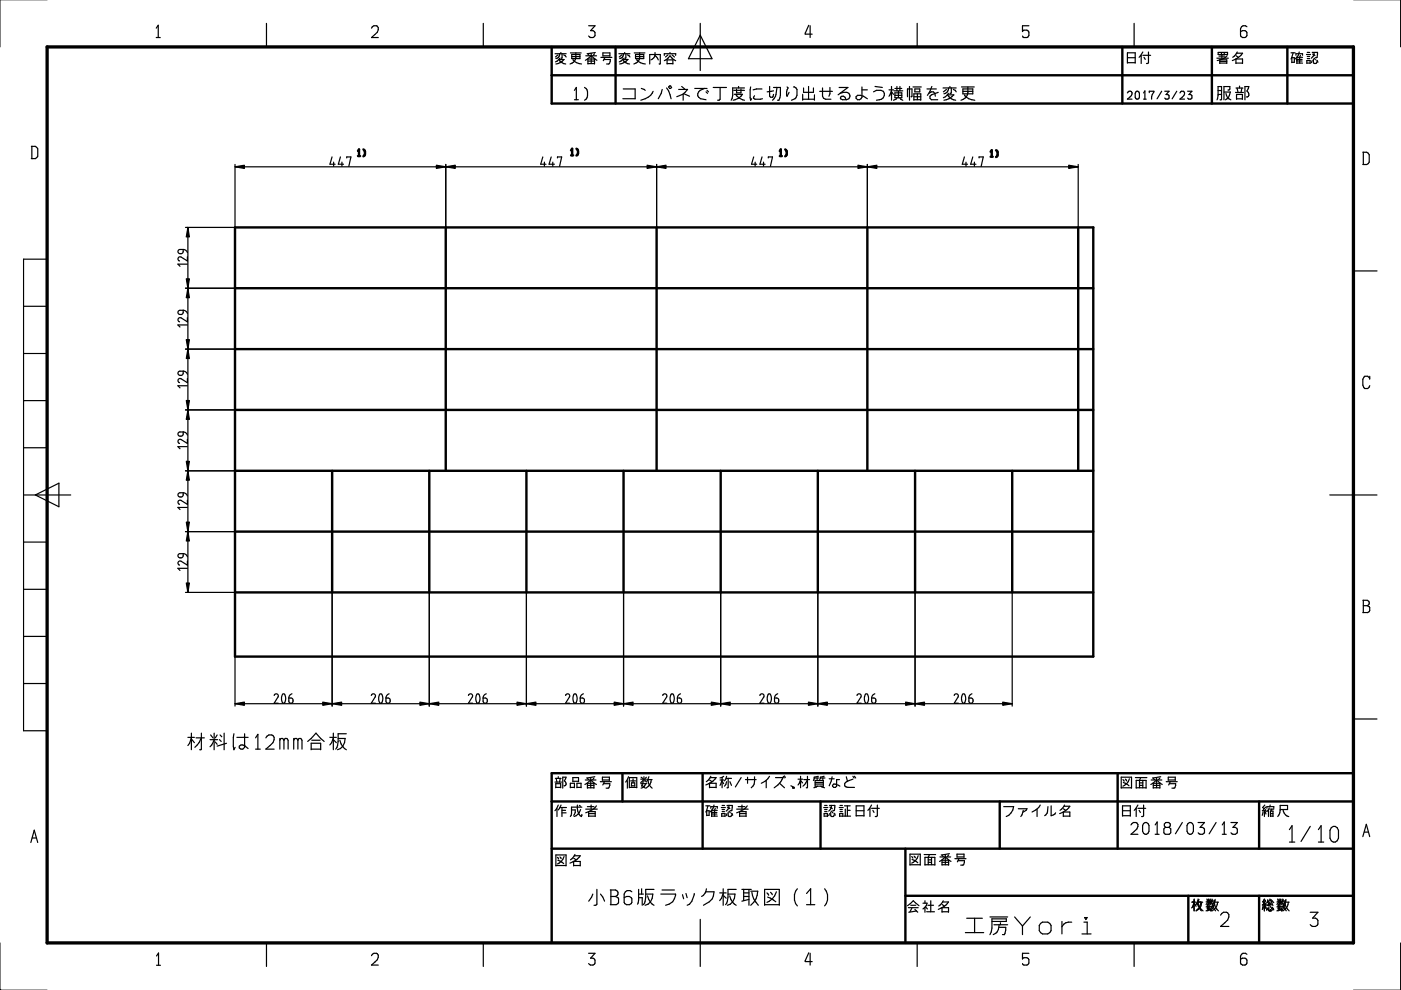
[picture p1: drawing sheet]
<svg xmlns="http://www.w3.org/2000/svg" width="297mm" height="210mm" viewBox="0 0 297 210" stroke-linecap="round" stroke-linejoin="round" font-family="sans-serif">
<g fill="none" stroke="#000" stroke-width=".25">
<path d="M33.1 8h.9M33.1 6l.4-.6v2.6M56.5 5v4.9M78.8 6l.5-.5 .7 .1 .2 .3-.2 .9-1.2 1.2h1.4M102.5 5v4.9M117.7 11.4h2.3M118.3 11.6l-.5 .5M118.5 12.6h1.1a2.84 2.84 0 0 1-1.7 1M118.5 12.6a2.1 2.1 0 0 0 1.5 1M118.5 12.6l-.7 .5M118.6 11.4a.92 .92 0 0 1-.7 1M118.6 12.3l-.1 .3"/>
<path d="M118.9 11.1v.3M119.2 11.4v.9h-.3M119.5 11.6l.5 .5M120.9 11.2h2.3M121.2 11.6h1.8v.8h-1.8zM121.2 12h1.8M121.5 12.6a1.96 1.96 0 0 0 1.8 1M121.8 19.2l.4-.7v2.6M122.1 11.2a1.89 1.89 0 0 1-.8 2.2l-.4 .2M123.9 18.5l.3 .3a1.77 1.77 0 0 1-.3 2.5M124.1 12.8l1.2-1 1.3 1M124.2 11.8h2.3"/>
<path d="M124.7 13.6v-1.1h1.3v1.1M124.7 13h1.3M124.7 13.5h1.3M124.7 11.5l.2 .2M124.8 5.5h1.4l-1 1h.5l.3 .2v1l-.3 .3h-.5l-.4-.4M125.3 11.3v1M125.3 12.5v1M126 11.4l-.2 .3M126.2 11.1l-1.7 .3M127.4 12.2h2.3M127.8 11.9v-.7h1.5v.7M127.9 11.8h1.4"/>
<path d="M128.1 12.6h1.3l-.2 .9-.6 .1M128.2 12.2l-.3 .7M131.2 11.4h2.4M131.8 11.6l-.5 .5M132 12.6h1.1a2.96 2.96 0 0 1-1.7 1M132 12.6a2.1 2.1 0 0 0 1.5 1M132 12.6l-.7 .5M132.1 18.9h2.6v2h-2.6M132.2 11.4a.92 .92 0 0 1-.8 1M132.2 12.3l-.2 .3M132.4 11.1v.3M132.7 11.4v.9h-.3"/>
<path d="M133 11.6l.6 .5M134.5 11.2h2.2M134.7 11.6h1.8v.8h-1.8zM134.7 12h1.8M135 12.6a2.07 2.07 0 0 0 1.8 1M135.6 11.2a1.82 1.82 0 0 1-.8 2.2l-.4 .2M136 18.8l.8 .4M137.8 13.6v-2h2.2v1.9l-.3 .1M138.5 19.4a3.1 3.1 0 0 1-2.6 1.9M138.9 11.1a1.32 1.32 0 0 1-.9 1.6M138.9 11.7l.7 1M140.4 19l-.2 .8-.6 1.1"/>
<path d="M140.8 11.7v-.3h2.5v.3M140.8 12.9l.8-.6 .4-.5 1.3 1.1M141.3 18.6l.5 .7 .5 1.6M141.4 13.5h1.3M141.4 13.6v-.9h1.3v.9M141.6 11.6l-.5 .5M141.8 18.4l.4-.2 .2 .3-.4 .3zM142 11.1v.3M142.5 11.6l.5 .5M143.9 19h1.9l-1.1 1-1.2 .5M144.5 18.3l.7 .6M145.1 19.9l1.1 .5"/>
<path d="M147.3 18.8h2.6M148.5 5v10M148.5 7.5l2.5 4.9h-5zM149.4 18.8l-1 .4a.98 .98 0 0 0-.5 .9 .98 .98 0 0 0 .6 .8l1.2 .2M149.7 19.5l.3 .3M149.9 19.2l.3 .3M151.2 18.5h2.8M152.7 18.5v2.5l-.2 .3h-.4M155.6 19.2h2.2M156.2 18.9v.8h.9v-.8M156.6 18.3v.3M157.8 18.6h-2.5v1.6l-.3 1.1"/>
<path d="M159.2 18.4v2.9l.2-.4M161.5 18.9h-1.1l-.7 .1M163.2 18.3v2.1l.2 .2h.4l.2-.6M164 18.5h1.5l-.1 2.2-.3 .6h-.3M164 19.3l-1.4 .2M164.7 18.5a3.1 3.1 0 0 1-.9 2.8M166.9 18.4l.2 .2a1.91 1.91 0 0 0-.2 1.8l.4-.8M168.2 18.4l.6 .2 .2 .4v1.2l-.4 .7-.8 .4M170.4 18.6v1h2.1v-1M171.4 18.3v2.7M171.5 5.4l-.8 1.8h1.5M171.8 5.5v2.5"/>
<path d="M173.8 19.4h2.7M174.4 18.6v1.8l.2 .4 .4 .2h1.2M176 18.5v1.4l-.3 .5M177.9 18.5h1.9l-2.1 1.6M178.1 19.8l1.5-.2a.81 .81 0 0 1 .4 1.3l-.5 .2h-.9l-.4-.2v-.3l.6-.2 .4 .2 .1 .4M182.8 18.4v2.2l-.6 .5h-.4l-.3-.3v-.3l.3-.3h.6l.7 .2 .8 .5M182.8 19h1.1M185.2 19.5l.6-.3h1l.5 .2a1.11 1.11 0 0 1-.8 1.7l-.7 .2M185.5 18.3l1.6 .2M188.5 19h.9M189 18.3v3M189 19.2l-.5 1.2"/>
<path d="M189.1 19.6l.3 .4M189.5 19.3h1.9M189.7 18.8h1.5M189.7 19.7h1.5v1h-1.5zM190.2 18.3v1M190.5 19.4v1.3M190.8 18.3v1M192.8 18.3v3M193.6 18.4h1.7M194 18.9h1v.6h-1zM194.5 5v4.9M194.5 19.9v1.2"/>
<path d="M196.5 18.9h2M197 19.8l.5-.3h.4l.3 .3 .1 .6M197.6 18.3l-1 1.9M198.9 19.6l-1.4 .5-.3 .3v.4l.3 .3h1.3M199.9 18.6h2.8M200.7 19l-.7 .5M201.1 18.6a1.14 1.14 0 0 1-1 1.3M201.1 19.8l-.2 .3M201.4 18.3v.3M201.7 18.6v1.1l-.3 .1M202.1 19l.4 .2 .2 .3M203.9 18.4h2.7"/>
<path d="M204.2 19.4h2M204.2 18.9h2v1h-2zM205.2 18.4a2.22 2.22 0 0 1-.9 2.6l-.5 .3M216.8 6.6l.3-.2h.6l.4 .4v.7l-.2 .4-.8 .1-.3-.4M218.1 5.5h-1.3v1.2M239 13.4v-2.2h1.7v2.2M239 12.2h1.7M239 13.3h1.7M239 19.7l.4-.4h.3l.3 .3a1.42 1.42 0 0 1-1 1.4h1M240.5 5v4.9M240.8 19.5l.4-.2 .4 .5v.8l-.4 .4-.4-.1-.1-.3zM242 11.7v1.8"/>
<path d="M242.3 11l-.8 1.1M242.3 11.7h1.6M242.5 19.7l.2-.4v1.7M242.5 12.1l.3 .5M243.5 11v2.3l-.4 .2M243.7 19.6v-.3h.9l-.4 1.2v.5M246.3 19.3l-1 1.7M247 19.3h.9l-.7 .7 .6 .2v.7l-.6 .1-.2-.2M249.5 19.3l-1 1.7M250.2 19.7l.3-.4h.4l.2 .3a1.52 1.52 0 0 1-.9 1.4h.9M251.8 19.3h.9l-.6 .7 .5 .2v.7l-.5 .1-.3-.2M258 12.3h2.4"/>
<path d="M258.3 19.2h.7M258.3 11.1h2v.5h-2zM258.4 11.9h1.3M258.6 13.5v-.8h1.5v.8M258.6 13.4h1.5M258.6 13h1.5M259 11.1v.5M259.1 11.6v.7M259.5 19.5h1.4a1.84 1.84 0 0 1-1.1 1.7M259.6 11.1v.5M259.9 19.8a1.52 1.52 0 0 0 1.1 1.4M260.2 11.8l-1.1 .8-1 .2"/>
<path d="M260.3 19.1l.5-.2v-.5h-1.3v2.8M262 19.6h1.6M262 13.4h1.4M262 11.8l.6 .3M262 13.5v-1h1.4v1M262.1 18.7h1.4M262.2 11.3h1.2l-.9 .9-1.2 .6M262.3 18.7l.2 .9M262.3 11l-.9 1.1M262.8 18.2v.5M263.3 18.7l-.2 .9M264.4 5.7l-.3-.2h-.6l-.5 .6 .1 1.6 .3 .3h.6l.3-.3v-1l-.3-.2h-.6l-.4 .2"/>
<path d="M273.7 11.2h.9M273.9 13.2h.5v-1h-.5v1.1M274.2 11.2l-.5 1.3M274.8 11.7v-.3h1.4v.3M275 13.4h1.2M275 12.6h1.1M275 12.9h1.1M275.5 11l-.2 .6-.7 .9M275.7 11.7l-.2 .4v1.3M276.2 12.1h-1.2v1.4M277 11.6h.9M277.1 13.5v-.7h.7v.7"/>
<path d="M277.2 11.1h.5M277.2 13.4h.6M277.2 12h.5M277.2 12.4h.5M278.2 11.1h1.1v1l-.4 .1M278.2 12.8l-.2 .5M278.3 11.5l.5 .3M278.5 12.5v.8l.1 .2h.4l.2-.4M278.6 12.3l.3 .4M278.6 11.1l-.2 .9-.4 .3M279.2 12.8l.2 .4M6.6 31h.9l.5 .6v1.5l-.5 .5h-.9"/>
<path d="M6.8 31v2.6M49.8 34.9v13.3M49.8 35.4h178.8M70.4 33.3l-.4 1.5h1.1M70.7 34.4v.9M72.2 33.3l-.5 1.5h1.1M72.5 34.4v.9M73.5 33.5v-.2h.9l-.4 2M94.5 34.9v13.3M115.1 33.3l-.5 1.5h1.2M115.4 34.4v.9M116.9 33.3l-.5 1.5h1.1"/>
<path d="M117.2 34.4v.9M118.2 33.5v-.2h.9l-.5 2M121.8 21.1h.8M139.2 34.9v13.3M144.8 20v1.3M155.7 20h1.7a2.79 2.79 0 0 1-2 1.3M156 20a3 3 0 0 0 1.8 1.3M159.8 33.3l-.5 1.5h1.1M160 20.3l-.2 .5 .3 .2 1.5-.1M160.1 34.4v.9M161.6 33.3l-.5 1.5h1.1M161.9 34.4v.9"/>
<path d="M162.9 33.5v-.2h.9l-.5 2M170.2 21h2.5M170.2 20v1.3M172.7 20.1v1.2M183.9 34.9v13.3M189.7 20.2h1.5M190.2 20.8l-.8 .5M190.8 20.8l.6 .5M192.4 20.5v-1.6h1v1.5l-.3 .1M193.8 21.1h1.4M193.8 21.3v-1.4h1.4v1.4M193.8 20.5h1.4"/>
<path d="M200.9 20.1a2.38 2.38 0 0 0 1.7 1.2M200.9 20.1h1.3a3.2 3.2 0 0 1-2.1 1.2M200.9 20.1l-.9 .6M204.5 20.1a2.44 2.44 0 0 0 2.2 1.2M204.5 33.3l-.5 1.5h1.1M204.8 34.4v.9M206.2 33.3l-.4 1.5h1.1M206.6 34.4v.9M207.6 33.5v-.2h.9l-.5 2M228.6 34.9v13.3M242.5 21h.5M258 21.2l.3-1v-1.8h.7v2.7l-.3 .1"/>
<path d="M258.3 20h.7M262.2 21.1v-1.1h1.2v1.1M262.2 21h1.2M264.3 20.6h.2a.61 .61 0 0 0 .2-1l-.3-.3 .4-.9h-.9v2.8M288.9 32.3h.9l.5 .5v1.6l-.5 .5h-.9M289.1 32.3v2.6M10 54.9h-5v100h5M37.9 53l.9-.1-.1 .7-.3 .2-.5-.1-.2-.3zM38.8 52.9l.6 .1 .3 .6M39.3 48.2h10.5M39.7 54.4v.9l-1.5-.9-.3 .1-.2 .4 .4 .4M39.7 56h-2l.5 .5"/>
<path d="M39.8 48.2v77.4M287 57.4h5M5 64.9h5M5 75h5M37.8 78.9l.3-.2h.7v.6l-.3 .3h-.4l-.3-.3zM37.8 65.9l.3-.1h.7v.7l-.3 .2-.6-.1-.2-.3zM38.8 65.8l.6 .2 .3 .5M38.8 78.7l.6 .1 .3 .6M39.3 61.1h10.5M39.3 74h10.5M39.7 67.4v.8l-1.3-.8h-.4l-.3 .4 .4 .4M39.7 68.9h-2l.5 .4"/>
<path d="M290.4 79.8v.6M5 84.9h5M5 94.9h5M37.9 91.7l.9-.1-.1 .7-.3 .2-.5-.1-.2-.3zM38.8 91.6l.5 .1 .4 .5M39.3 86.9h10.5M39.3 99.8h10.5M39.7 80.2v.9l-1.5-.9-.5 .4 .1 .3 .3 .2M39.7 93.1v.9l-1.5-.9-.3 .1-.2 .4 .4 .4M39.7 81.8h-2l.5 .4M39.7 94.7h-2l.5 .4M290.4 80.2l-.4-.4h-.6l-.5 .6v1.3l.5 .7h.6l.4-.6"/>
<path d="M5 104.9h10M5 114.9h5M7.5 104.9l5-2.5v5zM37.8 104.7l.3-.2h.7v.6l-.2 .2h-.6l-.2-.2zM37.8 117.6l.3-.2h.7v.6l-.3 .3h-.4l-.3-.3zM38.8 104.5l.6 .2 .3 .5M38.8 117.4l.6 .1 .3 .5M39.3 112.7h10.5M39.7 106v.9l-1.4-.9-.4 .1-.2 .3 .1 .3 .3 .2M39.7 118.9v.9l-1.5-.9-.5 .4 .1 .3 .3 .2M39.7 107.6h-2l.5 .4M281.9 104.9h10.1"/>
<path d="M5 124.9h5M5 134.9h5M39.3 125.6h10.5M39.7 120.5h-2l.5 .4M49.8 125.7v24M70.4 125.7v24M91 125.7v24M111.6 125.7v24M132.2 125.7v24M152.8 125.7v24M173.4 125.7v24M194 125.7v24"/>
<path d="M214.6 125.7v24M288.9 127.3h1l.3 .2 .1 .5-.4 .4M289.1 128.4h.8M289.1 127.3v2.6M289.9 128.4l.5 .4-.1 .9-.3 .2h-1.1M5 144.9h5M39.8 156.3h1.4M40.6 156.4l-.4 1.2-.4 .5M40.6 155.4v3.6M40.7 156.8l.5 .7M41.6 156.4h1.7M42.7 155.4v3.4l-.4 .2"/>
<path d="M42.7 156.4l-.5 1.1-.9 1M44.5 156.8h1.6M44.7 155.8l.4 .6M45.4 157l-.9 1.3M45.4 155.4v3.6M45.7 157.3l.3 .5M46 155.8l-.3 .6M46.5 156.8l.4 .4M46.7 155.8l.3 .4M47.5 155.4v3.6M48 157.6l-2 .6M49.6 155.6l-.1 .7 .1 2.7 .2-.5"/>
<path d="M49.8 149.2h164.8M50.2 156.3h2.4M51.9 155.6v2.9l-.4 .3h-.4l-.4-.2v-.4l.4-.3h.4l1.1 .8M54.2 158.8h1M54.2 156.4l.5-.7v3.1M56.4 156.4l.6-.6 .9 .2 .2 .3v.5l-.2 .7-1.5 1.3h1.7M58.1 147.4l.4-.3 .4 .2 .1 .4-.9 1.4h.9M59.3 156.6v2.2M59.3 157l.3-.4h.3l.3 .4M59.9 147.2a.51 .51 0 0 1 .6 .1 .51 .51 0 0 1 .1 .6l-.1 .9a.36 .36 0 0 1-.5 .3 .36 .36 0 0 1-.2-.5l-.1-.8zM60.2 157l.3-.4h.3l.3 .4v1.8M60.2 157v1.8"/>
<path d="M61.2 148h.6l.3 .2v.5l-.1 .3-.4 .1-.3-.2zM61.9 147.1l-.4 .3-.3 .6M62.3 157l.2-.4h.4l.3 .4M62.3 156.6v2.2M63.2 157l.2-.4h.4l.2 .4v1.8M63.2 157v1.8M65.2 157.2l1.8-1.8 1.7 1.8M66 158.8h2M66 159v-1.4h2v1.4M66.1 157h1.8M69.9 156.3h1.4M70.7 156.4l-.4 1.1-.4 .4"/>
<path d="M70.7 155.4v3.6M70.8 157l.5 .5M71.7 156.6h1.5a2.28 2.28 0 0 1-1.6 2.4M72.1 157a2.92 2.92 0 0 0 1.3 2M73.4 155.6h-1.7a4.1 4.1 0 0 1-.5 3.2M78.7 147.4l.4-.3 .4 .2 .1 .4-.9 1.4h.9M80.5 147.2a.55 .55 0 0 1 .6 .2 .55 .55 0 0 1 .1 .6l-.1 .7a.38 .38 0 0 1-.5 .4 .38 .38 0 0 1-.3-.5v-.8zM81.8 148h.6l.3 .2v.5l-.1 .3-.4 .1-.3-.2zM82.5 147.1l-.4 .3-.3 .6M99.3 147.4l.4-.3 .4 .2 .1 .4-.9 1.4h.9M101.1 147.2a.55 .55 0 0 1 .6 .2 .55 .55 0 0 1 0 .6v.7a.38 .38 0 0 1-.5 .4 .38 .38 0 0 1-.3-.5v-.8zM102.4 148h.6l.3 .2v.5l-.1 .3-.4 .1-.2-.1z"/>
<path d="M103.1 147.1l-.5 .3-.2 .6M119.9 147.4l.4-.3 .4 .2 .1 .4-.9 1.4h.9M121.7 147.2a.54 .54 0 0 1 .5 .2 .54 .54 0 0 1 .1 .5v.8a.38 .38 0 0 1-.5 .4 .38 .38 0 0 1-.3-.5v-.7zM123 148h.6l.2 .2 .1 .5-.1 .3-.4 .1-.3-.1zM123.7 147.1l-.5 .3-.2 .6M140.5 147.4l.4-.3 .5 .2v.5l-.9 1.3h.9M142.3 147.2a.52 .52 0 0 1 .6 .2 .52 .52 0 0 1 0 .5v.8a.38 .38 0 0 1-.5 .4 .38 .38 0 0 1-.3-.5v-.7zM143.6 148h.6l.2 .2v.8l-.2 .1-.5-.1zM144.3 147.1l-.5 .3-.2 .6M161.1 147.4l.4-.3 .4 .2 .1 .4-.9 1.4h.9M162.9 147.2a.54 .54 0 0 1 .6 .2 .54 .54 0 0 1 .1 .5l-.2 .8a.38 .38 0 0 1-.4 .4 .38 .38 0 0 1-.3-.5v-.7zM164.2 148l.8 .1v.9l-.2 .1-.5-.1z"/>
<path d="M164.9 147.1l-.5 .3-.2 .6M181.7 147.4l.4-.3 .4 .2 .1 .4-.9 1.4h.9M183.5 147.2a.54 .54 0 0 1 .5 .2 .54 .54 0 0 1 .1 .5l-.1 .8a.38 .38 0 0 1-.4 .4 .38 .38 0 0 1-.3-.5v-.7zM184.8 148l.8 .1v.9l-.2 .1-.5-.1zM185.5 147.1l-.5 .3-.2 .6M202.3 147.4l.4-.3 .4 .2 .1 .4-.9 1.4h.9M204.1 147.2a.64 .64 0 0 1 .6 .8l-.1 .9a.36 .36 0 0 1-.5 .1 .36 .36 0 0 1-.2-.4v-.8zM205.4 148l.8 .1 .1 .3-.1 .6-.2 .1-.5-.1zM206.1 147.1l-.5 .3-.2 .6M287 152.4h5M6.5 178.6l.8-2.6 .7 2.6M6.8 177.7h.9"/>
<path d="M117.7 165.8h1.3M117.8 165h1.2M117.8 167v-.8h1.1v.8M117.8 166.9h1.1M117.9 165l.2 .8M118.1 171.5v1.6M118.4 164.7v.3M118.4 170.7l-.7 1.2M118.7 171.2h1.4M118.8 165l-.2 .8M119 170.7l-.6 1M119.1 171.2v1.9"/>
<path d="M119.1 171.8h.8M119.1 172.3h.9M119.6 166.6h.1a.48 .48 0 0 0 .2-.8l-.2-.2 .3-.8h-.7v2.3M120.9 166.9h.9M120.9 167v-.9h.9v.9M121.2 171.7h.8v.6l-.4 .6M121.5 165.7v-.8h1.2v.8M121.5 165.7h1.2M122.3 166.9h.9M122.3 167v-.9h.9v.9M122.4 170.7a2.53 2.53 0 0 0 .9 2.4l.1-.4M122.8 170.8l.3 .1"/>
<path d="M123.1 171.6a2.06 2.06 0 0 1-1.4 1.5M123.4 171.1h-2.2v1.3l-.3 .7M124 166.3l1.2-.9 1.2 .9M124.1 165.4h2.3M124.2 171.6h2.4M124.5 167.1v-1h1.4v1M124.5 165l.3 .3M124.5 166.5h1.4M124.5 167h1.4M124.5 171h1.4M124.8 173.1v-1h1.4v1M124.8 173h1.4"/>
<path d="M124.8 172.5h1.4M125.2 164.9v1M125.2 166.1v.9M125.3 170.7v.9M125.9 165l-.2 .3M126.1 164.7l-1.7 .3M126.4 170.9a4 4 0 0 1-2.2 1.4M127.3 165.7h2.3M127.7 165.5v-.7h1.5v.7M127.8 165.4h1.4M128 166.2h1.3l-.2 .8-.6 .1M128.1 165.7l-.3 .7"/>
<path d="M133 165.6v1.5M133.3 164.7l-.6 1.1M133.4 166.9h1.6M133.4 167v-2.1h1.6v2.1M133.7 165.6h1M133.9 166.6h.7M133.9 166.7v-.7h.7v.7M134.2 165.1v.9M135.8 166.2h1.3M135.8 165.2h1.3M135.9 164.8l.4 .2M136.1 166.6l.7 .5"/>
<path d="M136.4 165.8l-.4 .9M136.5 164.7v1M136.5 165.2l-.7 .7M136.7 165.4l.4 .4M136.9 166.2l-.2 .4-.8 .5M137.1 164.8l-.3 .2M137.4 165.4a2.17 2.17 0 0 0 .9 1.7M137.4 165.3h.9M137.6 164.7l-.5 1M138.1 165.3a2.13 2.13 0 0 1-1.1 1.8M149.6 170.9h.9M149.8 172.9h.5v-1h-.5v1.1"/>
<path d="M150.1 170.9l-.5 1.3M150.4 166.9h1.4M150.4 167v-.9h1.4v.9M150.4 165.4l.6 .3M150.6 164.9h1.2l-.9 .9-1.3 .6M150.7 164.6l-.9 1.1M150.7 171.4v-.4h1.4v.4M150.9 173h1.2M150.9 172.3h1.1M150.9 172.6h1.1M151.4 170.7l-.2 .6-.7 .9M151.7 171.4l-.2 .4v1.2"/>
<path d="M152.1 171.8h-1.2v1.3M152.7 165.4h.7M152.9 171.2h.9M153 173.1v-.6h.7v.6M153.1 165.4l-.4 1.1M153.1 164.9v2.1M153.1 172.1h.5M153.1 173h.6M153.1 170.8h.5M153.1 171.6h.5M153.2 165.7l.2 .5M153.4 164.6l-.7 .4"/>
<path d="M154 165h1.1M154.1 164.6l-.5 1M154.1 165.7l-.2 .6-.3 .4M154.1 170.8h1.2l-.1 1-.4 .1M154.1 172.5l-.1 .5M154.2 171.1l.5 .4M154.4 165v1.9l-.3 .1M154.4 172.2v.8l.2 .1h.3l.2-.3M154.6 172l.2 .3M154.6 170.8l-.3 .8-.3 .4M154.7 165.7l.4 .8M155.1 172.4l.2 .5"/>
<path d="M156.2 171.6h2.4M156.5 171h1.4M156.8 173.1v-1h1.4v1M156.8 173h1.4M156.8 172.5h1.4M157.1 164.9l-1.2 2M157.3 170.7v.9M158.1 165.3h2.2M158.4 170.9a4 4 0 0 1-2.2 1.4M158.5 164.8v1.3M160 164.7a2.12 2.12 0 0 1-.7 2.3M162.5 165.5v1.5"/>
<path d="M163.2 164.6l-1 1.1-.8 .4M164.4 164.9h1.6a3.9 3.9 0 0 1-1.9 2.1M165.3 166.1l1 .9M166.1 164.6l.1 .4M166.3 164.5l.2 .4M167.7 166.6l.7 .3v.2h-.3l-.1-.2h.3M168.1 167h.2M169.2 165.2h1M169.7 165.3l-.5 1.1M169.7 164.6v2.4M169.8 165.6l.4 .4M170.4 165.3h1.2"/>
<path d="M171.2 164.6v2.3l-.3 .1M171.2 165.3l-.3 .7-.7 .7M172.6 165h1M172.8 165.5h1.8v1.2h-1.8zM172.8 166.2h1.8M172.8 165.9h1.8M173.2 165v.3M173.3 166.7l-.7 .3M173.5 164.6l-.9 .2-.1 .7M173.9 165h1M174 166.7l.8 .3M174.5 165v.3"/>
<path d="M174.6 171.2h.9M174.7 164.6l-.8 .2-.1 .5M174.7 173.1v-.6h.7v.6M174.8 172.1h.5M174.8 173h.6M174.8 170.8h.5M174.8 171.6h.5M175.8 165.1h1.1M175.9 170.8h1.1l-.1 1-.3 .1M175.9 172.5l-.2 .5M176 171.1l.5 .4M176.1 172.2v.8l.2 .1h.4l.1-.3"/>
<path d="M176.3 172l.3 .3M176.3 170.8l-.1 .5-.5 .7M176.4 164.7l-.6 1.9M176.8 172.4l.3 .5M177.9 171.2h.9M178 165.3h-.6v1.4l-.3 .2h-.3l-.3-.2 .3-.5 1.3 .5M178 173.1v-.6h.7v.6M178.1 172.1h.5M178.1 173h.6M178.1 170.8h.5M178.1 171.6h.5M178.9 173h1.4"/>
<path d="M179 170.9h1.3M179.2 171.6v1.4M179.4 164.7l.3 1M179.7 171.8h.6M179.7 170.9v2.1M180.8 165.2a2.53 2.53 0 0 0-1.7 1v.4l.3 .3h1.8M180.8 164.6l.3 .4M181.2 164.6l.2 .4M181.5 173v-2.1h1.7v2.1M181.5 171.9h1.7M181.5 173h1.7M184.4 171.4v1.7"/>
<path d="M184.8 170.7l-.8 1.1M184.8 171.4h1.6M185.1 171.8l.2 .5M186 170.7v2.3l-.4 .1M212.8 171h2.1a2.54 2.54 0 0 1-1.6 2.1M215.9 171.5h1.8l-.1 .3-.6 .4M217 171.8l-.6 1.3M219.9 171.6v1.5M220.6 170.7l-.4 .5-1.4 1M222.2 171l-.2 1.4-.5 .6M222.9 170.9v2.1l.5-.2 .4-.5M225.4 173h1.4"/>
<path d="M225.4 171.5l.6 .3M225.4 173.1v-.9h1.4v.9M225.6 170.9h1.2l-.6 .7-1.5 .9M225.7 170.7l-1 1.1M237.7 167.1v-2.3h2.2v2.3M237.7 167h2.2M238 173v-2.1h1.6v2.1M238 171.9h1.6M238 173h1.6M238.1 165.3l.2 .4M238.2 165.9l1.2 .7M238.6 165.2l.3 .4"/>
<path d="M239.5 165.1a2.36 2.36 0 0 1-1.4 1.6M239.8 174.9l.5-.5 .7 .1 .3 .3-.3 .9-1.2 1.2h1.5M240.7 164.9h2.5M240.9 167h2.1M240.9 167.1v-1.6h2.1v1.6M240.9 171.4v1.7M241.3 171.4h1.6M241.3 170.7l-.8 1.1M241.5 171.8l.3 .5M241.6 166.5h.7M241.6 166h.7M241.9 164.9l-.3 .6v1.5"/>
<path d="M242.3 165.5v1.5M242.5 174.6l.6-.2 .5 .6v1.3l-.2 .4-.3 .2-.6-.2-.2-.4v-1.3zM242.5 170.7v2.3l-.5 .1M244 166.3l1.2-.9 1.2 .9M244.1 165.4h2.2M244.5 167.1v-1h1.4v1M244.5 166.5h1.4M244.5 167h1.4M244.5 165l.3 .3M244.9 176.9h.8M244.9 174.9l.4-.6v2.6M245.2 164.9v1"/>
<path d="M245.2 166.1v.9M245.9 165l-.3 .3M246.1 164.7l-1.8 .3M247.1 175.4h.8l.3 .3v.9l-.3 .3h-.8l-.3-.3v-.9zM247.2 175.4l-.3-.3v-.4l.3-.3h.6l.3 .3v.4l-.3 .3M247.3 165.7h2.3M247.7 165.5v-.7h1.5v.7M247.8 165.4h1.4M247.9 166.2h1.4l-.2 .8-.6 .1M248.1 165.7l-.3 .7M250.7 174.4l-1.5 2.4M251.9 174.6l.6-.2 .5 .6v1.3l-.2 .4-.3 .2-.6-.2-.2-.4v-1.3z"/>
<path d="M254 174.4h1.4l-1 1h.6l.3 .2v1.1l-.3 .2h-.6l-.4-.3M257.8 174.4l-1.4 2.4M259.1 176.9h.9M259.1 174.9l.5-.6v2.6M261 174.4h1.3l-.9 1h.5l.3 .2v1.1l-.3 .2h-.5l-.4-.3M267.6 171.9h.7M267.8 172.2l-.2 .7M268.1 171.9v1.2M268.2 170.7l-.5 .5 .3 .3M268.2 172.2l.2 .4M268.3 171.6l.1 .5M268.3 171.1l-.6 .8"/>
<path d="M268.6 171.4v-.4h1.5v.4M268.9 171.7v1.4M269.1 171.3l-.5 .8M269.2 171.6h.9M269.3 170.7v.3M269.4 173.1v-1.1h.5v1.1M269.4 173h.5M269.5 172.5h.4M269.6 171.6l-.1 .4M271.4 171.6h1.6v-.8h-1.6a2.81 2.81 0 0 1-.5 2.3M272 171.6a1.63 1.63 0 0 0 1.2 1.5M273.4 178.5h1.1"/>
<path d="M273.4 175.9l.5-.8v3.4M277.8 175.2l-2 3.2M279.5 178.5h1.1M279.5 175.9l.6-.8v3.4M282.3 175.5l.4-.3h.4l.4 .3 .3 .5v1.7l-.3 .6-.4 .2h-.4l-.4-.2-.3-.6v-1.7zM288.9 177.4l.8-2.6 .7 2.6M289.3 176.4h.8M56.5 199.9v5M102.5 199.9v5M117.9 183.6v-2.3h2.1v2.3M117.9 183.5h2.1M118.2 181.8l.2 .3"/>
<path d="M118.3 182.4l1.2 .7M118.7 181.7l.3 .4M119.6 181.6a2.45 2.45 0 0 1-1.4 1.6M121.6 183.6v-1h1.4v1M121.6 183.5h1.4M121.6 181.9l.6 .4M121.8 181.4h1.2l-.9 1-1.3 .6M121.9 181.2l-1 1.1M125.7 189.6l-.9 1.5M126.6 188.6v3.1l-.3 .2h-.4M127.3 189.6l.9 1.5M129.4 188.7h1.1l.4 .3 .1 .6-.5 .5"/>
<path d="M129.5 190.1h1M129.5 188.7v3.1M130.5 190.1l.5 .2 .1 .3-.1 1-.4 .2h-1.2M134 189.1l-.4-.3h-.6l-.4 .3-.3 .5v1.7l.2 .3 .3 .2h.7l.3-.2 .2-.3-.2-1-.3-.2h-.7l-.5 .2M135.4 188.6v2.2l-.2 .9M135.4 190.3h.8v1.6M135.4 189.6h1M136 188.4v1.2M136.9 189.6h1.5a2.22 2.22 0 0 1-1.6 2.3M137.3 189.9a2.8 2.8 0 0 0 1.4 2M138.7 188.6h-1.8a4.2 4.2 0 0 1-.5 3.2M140.1 189.6h3.1a2.51 2.51 0 0 1-2.1 2.3"/>
<path d="M140.4 188.7h2.6M144.7 189.7l.2 .9M145.4 189.4l.3 .9M147.2 189.4a2.78 2.78 0 0 1-1.5 2.5M148.5 194.9v10M149.6 189.1l-.5 .7-.3 .3M149.6 189.1h1.8a2.81 2.81 0 0 1-2.3 2.8M149.8 188.4l-.2 .7M152.6 189.3h1.4M153.3 189.4l-.3 1-.4 .5M153.3 188.4v3.5M153.5 189.9l.5 .5"/>
<path d="M154.3 189.6h1.5a2.23 2.23 0 0 1-1.6 2.3M154.7 189.9a2.8 2.8 0 0 0 1.4 2M156.1 188.6h-1.8a4 4 0 0 1-.5 3.2M157.3 188.6h2M157.7 190.1h1.1M157.7 189.3h1.1M157.7 188.6v2.3M158.8 190.7l-1.5 .4M158.8 188.6v3.3M159.2 189h1.5a3.7 3.7 0 0 1-1.5 2.9M159.4 189.2a4.4 4.4 0 0 0 1.4 2.7M162.1 191.8h3.1"/>
<path d="M162.1 191.9v-3.3h3.1v3.3M162.6 189.3l.4 .5M162.8 190.2l1.7 1M163.4 189.2l.3 .5M164.6 189.1a3.4 3.4 0 0 1-2 2.2M169.1 188.4a2.78 2.78 0 0 0 0 3.7M171 191.8h1.8M171 189.4l.9-1v3.4M174.8 188.4a2.78 2.78 0 0 1 0 3.7M192.4 192l1.2-1 1.2 1M192.6 192.4h2.1M192.9 183.4v-2.3h2.2v2.3"/>
<path d="M192.9 183.3h2.2M193.1 191.9h1.1M193.3 181.6l.2 .3M193.4 192.4l-.5 .9M193.4 182.2l1.2 .7M193.8 181.5l.3 .4M194 192.8l.6 .6M194.3 193.1l-1.6 .3M194.5 199.9v5M194.7 181.4a2.36 2.36 0 0 1-1.4 1.6M195.7 191.5h.9l-.2 .5-.7 .7M195.9 181.2h2.5"/>
<path d="M196.1 183.4v-1.6h2.1v1.6M196.1 191v.5M196.1 192.4v1M196.1 183.3h2.1M196.3 192.4l.3 .3M196.5 193.3h1.6M196.7 191.9h1.2M196.8 182.8h.7M196.8 182.3h.7M197.1 181.2l-.3 .6v1.5M197.3 191v2.3M197.5 181.8v1.5"/>
<path d="M199.2 182.6l1.2-.9 1.2 .9M199.3 181.7h2.2M199.7 193.4v-1h1.4v1M199.7 193.3h1.4M199.7 191.8l.6 .3M199.7 183.4v-1h1.4v1M199.7 183.3h1.4M199.7 182.8h1.4M199.7 181.4l.3 .2M199.9 191.2h1.2l-.6 .7-1.6 .9M200 191l-1 1.1M200.4 181.2v1"/>
<path d="M200.4 182.4v.9M201.1 181.3l-.2 .3M201.3 181l-1.7 .3M202.5 182.1h2.3M202.9 181.8v-.7h1.5v.7M203 181.7h1.4M203.2 182.5h1.3l-.2 .8-.6 .1M203.3 182.1l-.3 .6M204.7 197.7h3.9M205 194.7h3.3M206.6 194.7v3M209.9 194.4h3.7"/>
<path d="M210.3 195.4h3.1v-.6h-3.1v2l-.4 1.4M210.7 196.1h2.9M211.8 196.1a1.91 1.91 0 0 1-1.2 2.1M211.8 196.6h1.4l-.2 1.6h-.5M212.1 195.6v.5M215.1 194.4l1.7 1.9M216.8 196.3v1.9M218.4 194.4l-1.6 1.9M220.6 195.8l.4-.3h1.1l.5 .3 .2 .4v1.1l-.2 .4-.5 .3h-1.1l-.4-.3-.3-.4v-1.1zM225.1 195.4v2.6M227.2 195.5a1.79 1.79 0 0 0-2.1 1M229.4 198h1.9"/>
<path d="M229.8 195.5h.7v2.5M230 194.5h.5l-.3 .5zM240.5 199.9v5M252.6 191.3h1M252.8 192.4l.3-.6 .1 1.3M252.8 191.2h.3l.4 .7M253.2 190.7v2.4M253.2 191.4l-.6 1.1M253.2 190.6l.1 .6M253.3 191.7l.3 .5M253.8 191.3l.8-.1-.2 1M254 190.6l-.1 .5"/>
<path d="M254.2 190.7l-.5 1M254.4 192.7l.3 .4M254.8 191.3a1.94 1.94 0 0 1-1.2 1.8l.7-.6-.5-1-.1 .1M255 191.3h-1a2.3 2.3 0 0 0 1.1 1.8M255.7 191.2h1M255.7 192.3h1M255.7 191.7l.5-.5 .5 .5M255.9 190.6l.1 .5M255.9 192.2h1.3M255.9 191.2h1.2M256 190.8l.3 .2M256.2 192.6l.5 .2 .2 .3"/>
<path d="M256.2 190.6v1.3M256.4 192.3l-.1 .4-.6 .4M256.4 191.8l-.3 .9M256.6 190.6l-.2 .5M256.6 190.7v1M256.6 191.2l-.7 .7M256.8 191.4l.3 .4M256.9 191h.8M256.9 192.2l-.1 .4-.8 .5M257 190.6l-.3 .9M257 191.5l.2 .8 .5 .8M257.1 190.8l-.2 .2"/>
<path d="M257.5 191l-.2 1-.3 .7a.27 .27 0 0 1-.2 .4 .27 .27 0 0 1-.3-.3h-.1a.31 .31 0 0 1-.4-.1 .31 .31 0 0 1 0-.4l.1-.4M257.5 191.3h.8M257.5 191.4a2.1 2.1 0 0 0 .8 1.7M257.6 190.7l-.4 .9M258.2 191.3a2.22 2.22 0 0 1-1.2 1.8M258.8 194l.6-.6 .9 .1 .2 .4v.5l-.2 .7-1.5 1.3h1.7M267.6 191.9h.7M267.7 191.8h.4v1.3M267.8 192.2l-.2 .6M267.8 192.2l-.1 .5M268.1 190.6l-.3 .5 .3 .3-.1 .2M268.2 190.7l-.5 .5 .3 .3"/>
<path d="M268.2 191.7v.1M268.2 192.2l.2 .4-.1-.4M268.2 191.6l.2 .5M268.2 191.2l-.5 .7M268.3 191.7l.1 .2M268.3 191.7h-.1M268.3 190.9l-.1 .3M268.7 192.7l-.2 .3M268.8 190.8l-.3 .7M268.8 192.5l-.2 .4M268.9 192.5l.1 .6M269 191.2l-.1 .7h-.2"/>
<path d="M269 192.3v.6l.2 .2M269.2 190.8l-.5 .6M269.2 191.5l.2 .2-.3 .2M269.2 190.6l.5 .9M269.3 192.2l.4 .5M269.3 191.3l-.4 .6M269.4 192.8v.3M269.6 190.8l.5 .6M269.6 191.6l.3 .4M269.7 192.8l-.1 .3h-.5M269.7 192.3l.4 .6M269.7 191.8l-1 .2"/>
<path d="M270.7 191.2h1M270.7 192.3h1M270.7 191.7l.5-.5 .5 .5M270.9 190.6l.1 .5M270.9 192.2h1.3M270.9 191.2h1.2M271 190.8l.3 .2M271.2 192.6l.7 .5M271.2 190.6v1.3M271.4 192.3l-.2 .6-.5 .2M271.4 191.8l-.3 .9M271.5 190.6l-.1 .5"/>
<path d="M271.6 190.7v1M271.6 191.2l-.7 .7M271.8 191.4l.3 .4M271.9 191h.8M271.9 192.2l-.1 .4-.8 .5M272 190.6l-.3 .9M272 191.5l.2 .8 .5 .8M272.1 190.8l-.2 .2M272.5 191.3h.8M272.5 191.4a2.26 2.26 0 0 0 .8 1.7M272.5 191l-.1 .9-.4 .8a.27 .27 0 0 1-.2 .4 .27 .27 0 0 1-.3-.3h-.1a.32 .32 0 0 1-.4-.2 .32 .32 0 0 1 0-.4l.1-.3M272.6 190.7l-.4 .9"/>
<path d="M273.2 191.3a2.13 2.13 0 0 1-1.2 1.8M277.8 193.4h1.6l-1.1 1.3h.6l.4 .2 .1 .3-.1 1-.4 .2h-.6l-.5-.4M33.2 204.7h.8M33.2 202.7l.4-.6v2.6M78.8 202.6l.5-.5 .7 .1 .2 .3-.2 1-1.2 1.1h1.4M124.8 202.1h1.4l-1 1.1h.5l.3 .2v1l-.3 .2h-.5l-.4-.3M171.5 202l-.8 1.9h1.5M171.8 202.1v2.5M216.8 203.3l.3-.2h.6l.4 .4v.7l-.2 .3-.8 .1-.3-.3M218.1 202.1h-1.3v1.3M264.4 202.3l-.3-.2h-.6l-.5 .6 .1 1.7 .3 .2h.6l.3-.2v-1l-.3-.2h-.6l-.4 .2"/>
</g>
<g fill="none" stroke="#000" stroke-width=".51">
<path d="M117 9.9v12h170M117 16h170M130.5 9.9v12M238 9.9v12M256.9 9.9v12M272.9 9.9v12M75.9 33.1h.4M75.9 32l.2-.3v1.4M77 31.7a.91 .91 0 0 1 0 1.4M121.1 32.9h.4M121.1 31.9l.2-.4v1.4M122.2 31.5a.89 .89 0 0 1 0 1.5"/>
<path d="M165.3 33.1h.5M165.3 32l.2-.3v1.4M166.5 31.7a.91 .91 0 0 1 0 1.4M210 33.2h.5M210 32.2l.3-.3v1.3M211.2 31.9l.3 .4v.7l-.3 .3M49.8 48.2h182v91h-182zM94.5 48.2v51.6M139.2 48.2v51.6M183.9 48.2v51.6M228.6 48.2v51.6M49.8 61.1h182"/>
<path d="M49.8 74h182M49.8 86.9h182M49.8 99.8h182M70.4 99.8v25.8M91 99.8v25.8M111.6 99.8v25.8M132.2 99.8v25.8M152.8 99.8v25.8M173.4 99.8v25.8M194 99.8v25.8M214.6 99.8v25.8M49.8 112.7h182"/>
<path d="M49.8 125.6h182M117 169.9h170M117 179.9h170M132 163.9v6M149 163.9v16M174 169.9v10M192 179.9v20M212 169.9v10M237 163.9v16M267 169.9v10M287 163.9h-170v36M192 189.9h95"/>
<path d="M251.9 189.9v10M267 189.9v10M0 209.9h.1M0 209.9v.1"/>
</g>
<g fill="#000" stroke="#000" stroke-width=".25">
<path d="M49.8 35.4l2-.4v.7zM94.5 35.4l2-.4v.7zM92.5 35l2 .4-2 .3zM139.2 35.4l2-.4v.7zM137.2 35l2 .4-2 .3zM183.9 35.4l2-.4v.7zM181.9 35l2 .4-2 .3zM226.6 35l2 .4-2 .3zM39.8 48.2l.4 2h-.7zM39.5 59.1h.7l-.4 2zM39.8 61.1l.4 2h-.7zM39.5 72h.7l-.4 2z"/>
<path d="M39.8 74l.4 2h-.7zM39.5 84.9h.7l-.4 2zM39.8 86.9l.4 2h-.7zM39.5 97.8h.7l-.4 2zM39.8 99.8l.4 2h-.7zM39.5 110.7h.7l-.4 2zM39.8 112.7l.4 2h-.7zM39.5 123.6h.7l-.4 2zM49.8 149.2l2-.3v.6zM68.4 148.9l2 .3-2 .3zM70.4 149.2l2-.3v.6zM89 148.9l2 .3-2 .3z"/>
<path d="M91 149.2l2-.3v.6zM109.6 148.9l2 .3-2 .3zM111.6 149.2l2-.3v.6zM130.2 148.9l2 .3-2 .3zM132.2 149.2l2-.3v.6zM150.8 148.9l2 .3-2 .3zM152.8 149.2l2-.3v.6zM171.4 148.9l2 .3-2 .3zM173.4 149.2l2-.3v.6zM192 148.9l2 .3-2 .3zM194 149.2l2-.3v.6zM212.6 148.9l2 .3-2 .3z"/>
</g>
<path d="M10 0h-10v9.9M287 0h9.9v9.9M0 199.9v10h10M296.9 199.9v10h-9.9" fill="none" stroke="#000" stroke-width=".21"/>
<path d="M10 9.9h277v190h-277z" fill="none" stroke="#000" stroke-width=".7"/>
</svg>
